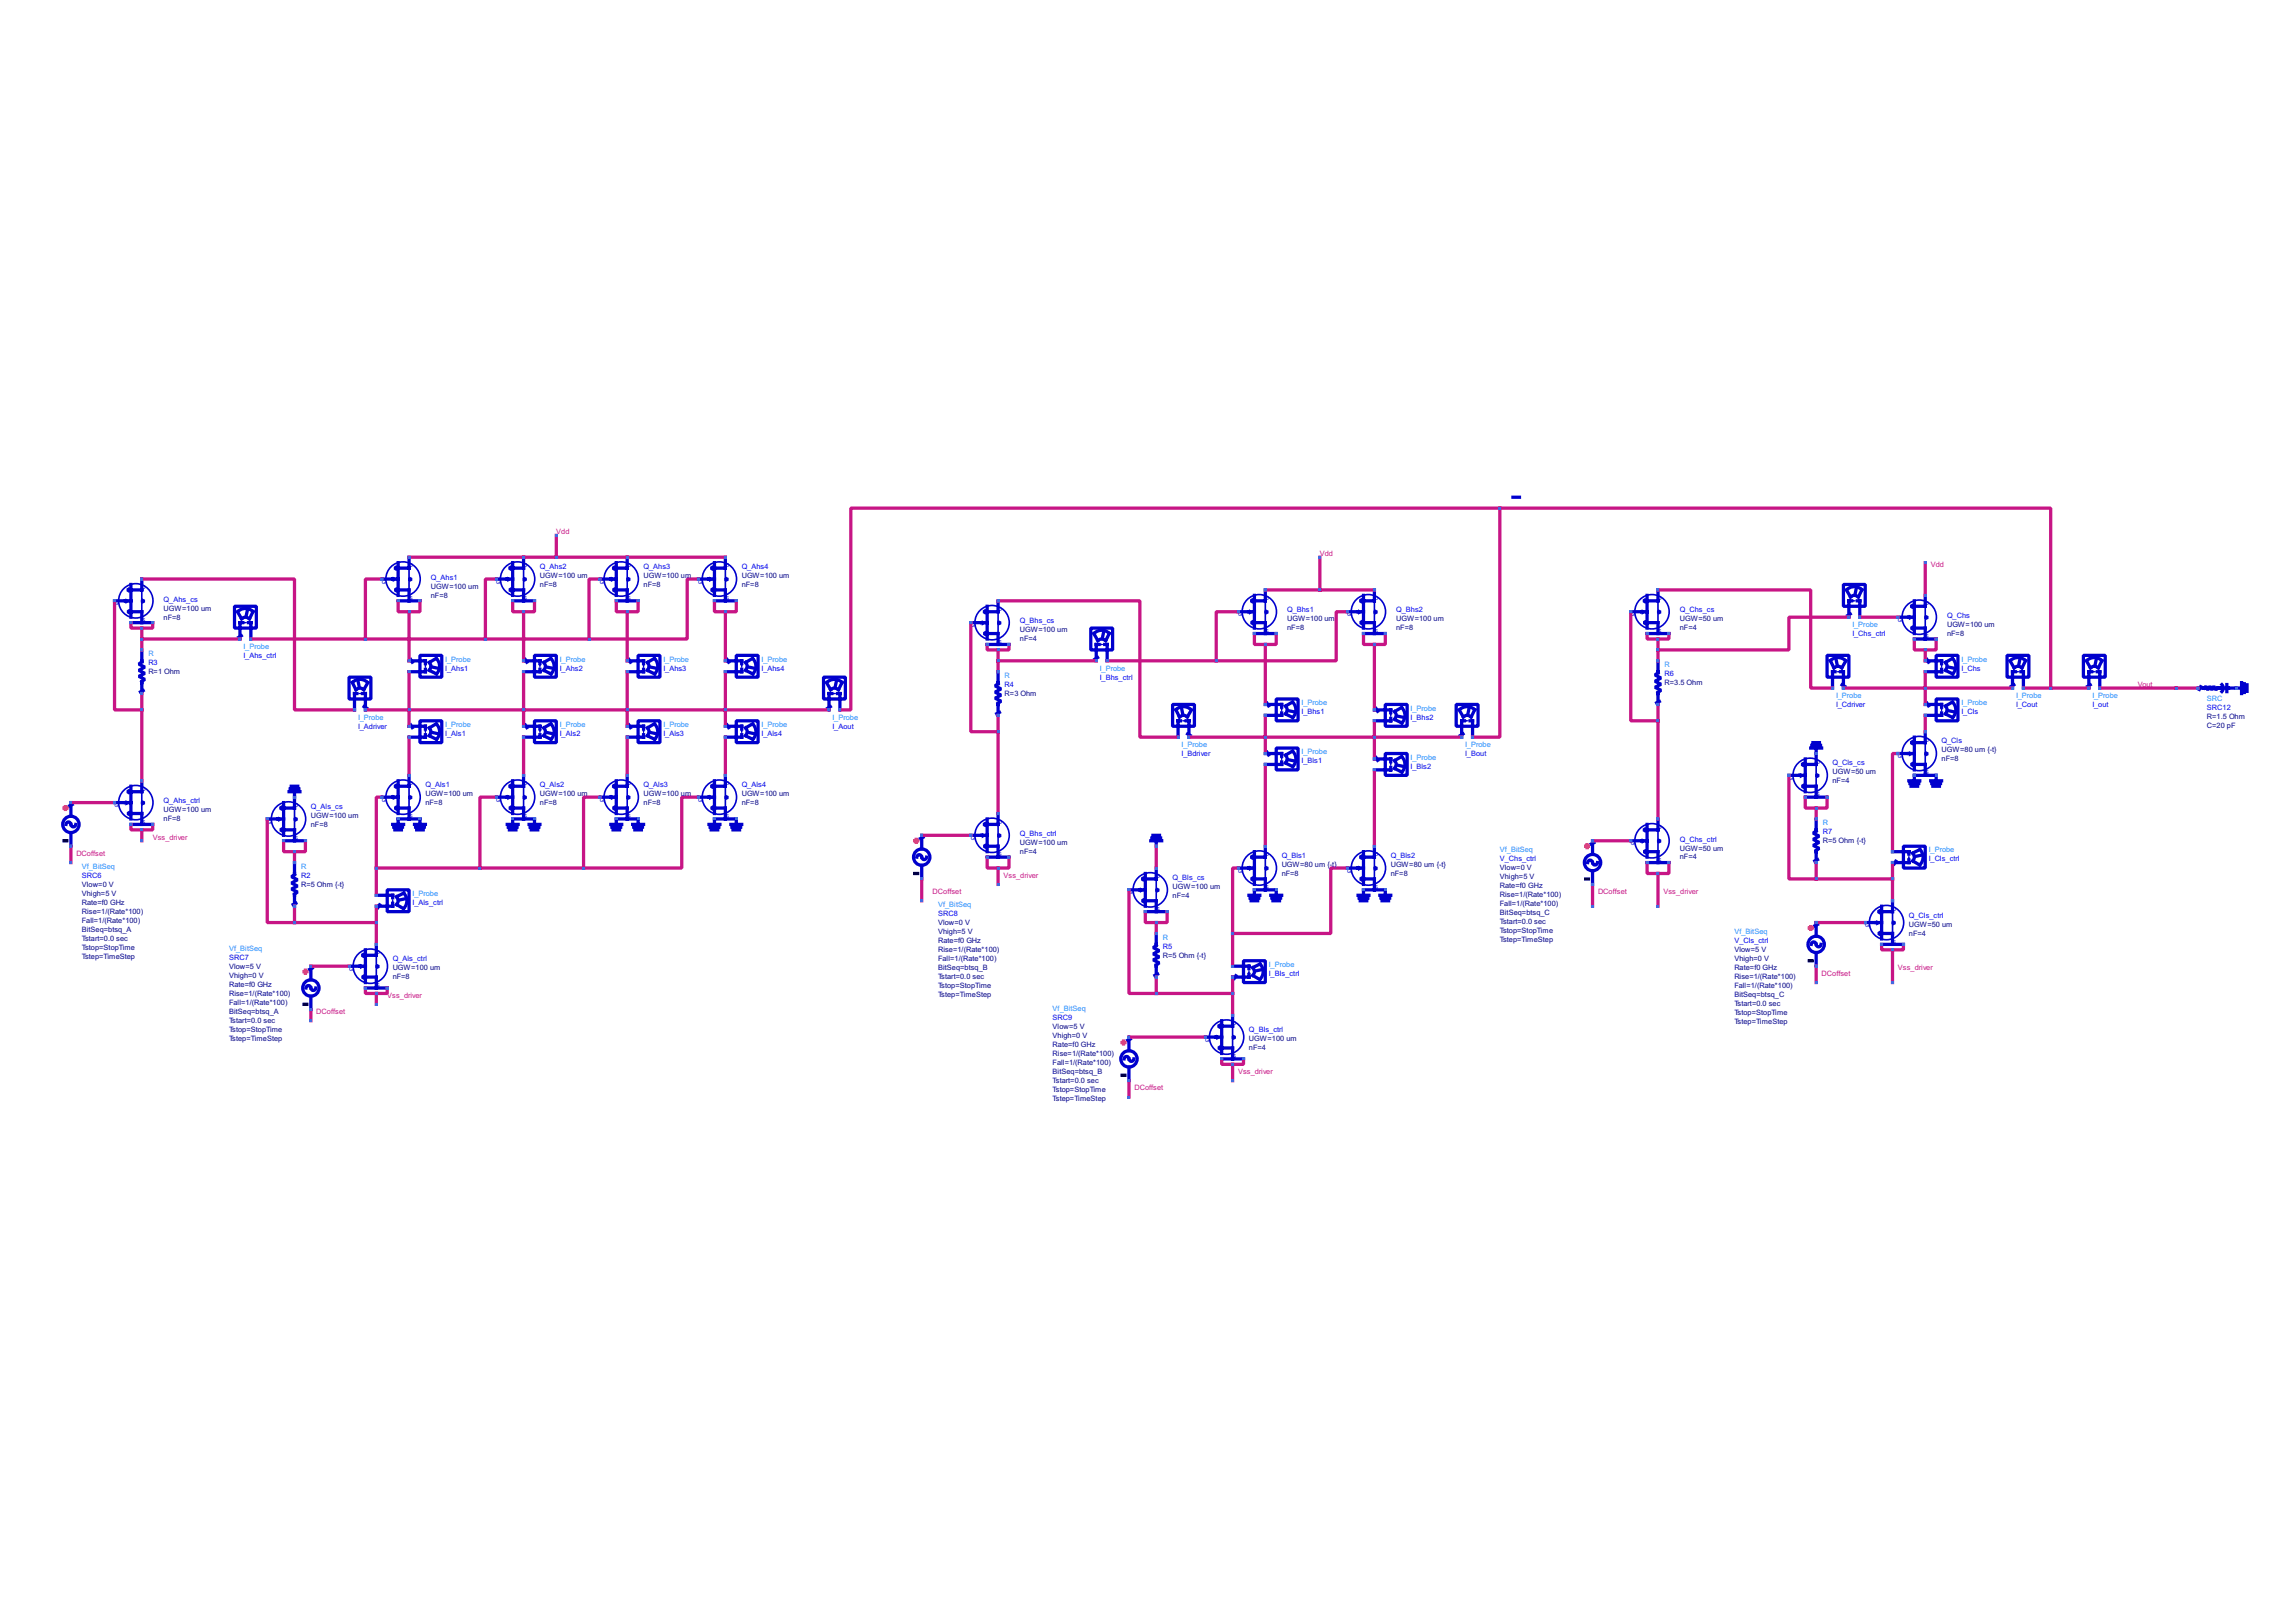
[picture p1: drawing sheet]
<svg xmlns="http://www.w3.org/2000/svg" width="297mm" height="210mm" viewBox="0 0 297 210" stroke-linecap="round" stroke-linejoin="round" font-family="sans-serif">
<defs><g id="words">
<g font-size="1.1" fill="#c71585">
<text x="72" y="69.1">Vdd</text>
<text x="170.8" y="72">Vdd</text>
<text x="249.8" y="73.4">Vdd</text>
<text x="276.6" y="88.9">Vout</text>
<text x="9.9" y="110.8">DCoffset</text>
<text x="19.8" y="108.7">Vss_driver</text>
<text x="129.8" y="113.6">Vss_driver</text>
<text x="120.7" y="115.7">DCoffset</text>
<text x="206.7" y="115.7">DCoffset</text>
<text x="215.2" y="115.7">Vss_driver</text>
<text x="245.5" y="125.6">Vss_driver</text>
<text x="40.9" y="131.2">DCoffset</text>
<text x="50.1" y="129.1">Vss_driver</text>
<text x="235.7" y="126.3">DCoffset</text>
<text x="146.8" y="141.1">DCoffset</text>
<text x="160.2" y="139">Vss_driver</text>
</g>
<g font-size="1.1" fill="#00f">
<text x="21.2" y="77.8">Q_Ahs_cs</text>
<text x="55.7" y="75">Q_Ahs1</text>
<text x="69.9" y="73.6">Q_Ahs2</text>
<text x="83.3" y="73.6">Q_Ahs3</text>
<text x="96" y="73.6">Q_Ahs4</text>
<text x="131.9" y="80.7">Q_Bhs_cs</text>
<text x="166.5" y="79.3">Q_Bhs1</text>
<text x="180.6" y="79.3">Q_Bhs2</text>
<text x="217.3" y="79.3">Q_Chs_cs</text>
<text x="239.7" y="82.3">I_Chs_ctrl</text>
<text x="251.9" y="80">Q_Chs</text>
<text x="19.2" y="86.1">R3</text>
<text x="31.5" y="85.1">I_Ahs_ctrl</text>
<text x="57.6" y="86.8">I_Ahs1</text>
<text x="72.4" y="86.8">I_Ahs2</text>
<text x="85.8" y="86.8">I_Ahs3</text>
<text x="98.5" y="86.8">I_Ahs4</text>
<text x="130" y="88.9">R4</text>
<text x="142.3" y="87.9">I_Bhs_ctrl</text>
<text x="215.3" y="87.5">R6</text>
<text x="253.8" y="86.8">I_Chs</text>
<text x="46.3" y="94.3">I_Adriver</text>
<text x="57.6" y="95.2">I_Als1</text>
<text x="72.4" y="95.2">I_Als2</text>
<text x="85.8" y="95.2">I_Als3</text>
<text x="98.5" y="95.2">I_Als4</text>
<text x="107.7" y="94.3">I_Aout</text>
<text x="168.4" y="92.4">I_Bhs1</text>
<text x="182.5" y="93.1">I_Bhs2</text>
<text x="237.5" y="91.5">I_Cdriver</text>
<text x="253.8" y="92.4">I_Cls</text>
<text x="260.8" y="91.5">I_Cout</text>
<text x="270.7" y="91.5">I_out</text>
<text x="285.5" y="91.9">SRC12</text>
<text x="55" y="101.8">Q_Als1</text>
<text x="69.9" y="101.8">Q_Als2</text>
<text x="83.3" y="101.8">Q_Als3</text>
<text x="96" y="101.8">Q_Als4</text>
<text x="152.9" y="97.8">I_Bdriver</text>
<text x="168.4" y="98.8">I_Bls1</text>
<text x="182.5" y="99.5">I_Bls2</text>
<text x="189.6" y="97.8">I_Bout</text>
<text x="237.1" y="99">Q_Cls_cs</text>
<text x="251.2" y="96.2">Q_Cls</text>
<text x="21.2" y="104">Q_Ahs_ctrl</text>
<text x="40.2" y="104.7">Q_Als_cs</text>
<text x="235.8" y="107.9">R7</text>
<text x="10.6" y="113.6">SRC6</text>
<text x="38.9" y="113.6">R2</text>
<text x="131.9" y="108.2">Q_Bhs_ctrl</text>
<text x="151.7" y="113.8">Q_Bls_cs</text>
<text x="165.8" y="111">Q_Bls1</text>
<text x="179.9" y="111">Q_Bls2</text>
<text x="194" y="111.5">V_Chs_ctrl</text>
<text x="217.3" y="108.9">Q_Chs_ctrl</text>
<text x="249.5" y="111.5">I_Cls_ctrl</text>
<text x="53.4" y="117.1">I_Als_ctrl</text>
<text x="121.4" y="118.5">SRC8</text>
<text x="247" y="118.8">Q_Cls_ctrl</text>
<text x="29.6" y="124.2">SRC7</text>
<text x="50.8" y="124.4">Q_Als_ctrl</text>
<text x="150.4" y="122.8">R5</text>
<text x="224.4" y="122.1">V_Cls_ctrl</text>
<text x="136.2" y="131.9">SRC9</text>
<text x="164.2" y="126.3">I_Bls_ctrl</text>
<text x="161.6" y="133.6">Q_Bls_ctrl</text>
</g>
<g font-size="1.1" fill="#000080">
<text x="55.7" y="77.4">nF=8</text>
<text x="55.7" y="76.2">UGW=100 um</text>
<text x="69.9" y="75.9">nF=8</text>
<text x="69.9" y="74.8">UGW=100 um</text>
<text x="83.3" y="75.9">nF=8</text>
<text x="83.3" y="74.8">UGW=100 um</text>
<text x="96" y="75.9">nF=8</text>
<text x="96" y="74.8">UGW=100 um</text>
<text x="21.2" y="80.2">nF=8</text>
<text x="21.2" y="79">UGW=100 um</text>
<text x="131.9" y="83">nF=4</text>
<text x="131.9" y="81.8">UGW=100 um</text>
<text x="166.5" y="81.6">nF=8</text>
<text x="166.5" y="80.4">UGW=100 um</text>
<text x="180.6" y="81.6">nF=8</text>
<text x="180.6" y="80.4">UGW=100 um</text>
<text x="217.3" y="81.6">nF=4</text>
<text x="217.3" y="80.4">UGW=50 um</text>
<text x="251.9" y="82.3">nF=8</text>
<text x="251.9" y="81.1">UGW=100 um</text>
<text x="19.2" y="87.2">R=1 Ohm</text>
<text x="215.3" y="88.6">R=3.5 Ohm</text>
<text x="130" y="90.1">R=3 Ohm</text>
<text x="285.5" y="94.3">C=20 pF</text>
<text x="285.5" y="93.1">R=1.5 Ohm</text>
<text x="237.1" y="101.3">nF=4</text>
<text x="237.1" y="100.2">UGW=50 um</text>
<text x="251.2" y="98.5">nF=8</text>
<text x="251.2" y="97.4">UGW=80 um {-t}</text>
<text x="21.2" y="106.3">nF=8</text>
<text x="21.2" y="105.1">UGW=100 um</text>
<text x="40.2" y="107">nF=8</text>
<text x="40.2" y="105.8">UGW=100 um</text>
<text x="55" y="104.2">nF=8</text>
<text x="55" y="103">UGW=100 um</text>
<text x="69.9" y="103">UGW=100 um</text>
<text x="69.9" y="104.2">nF=8</text>
<text x="83.3" y="104.2">nF=8</text>
<text x="83.3" y="103">UGW=100 um</text>
<text x="96" y="104.2">nF=8</text>
<text x="96" y="103">UGW=100 um</text>
<text x="131.9" y="110.5">nF=4</text>
<text x="131.9" y="109.4">UGW=100 um</text>
<text x="165.8" y="113.3">nF=8</text>
<text x="165.8" y="112.2">UGW=80 um {-t}</text>
<text x="179.9" y="113.3">nF=8</text>
<text x="179.9" y="112.2">UGW=80 um {-t}</text>
<text x="194" y="113.8">Vhigh=5 V</text>
<text x="194" y="112.6">Vlow=0 V</text>
<text x="217.3" y="111.2">nF=4</text>
<text x="217.3" y="110.1">UGW=50 um</text>
<text x="235.8" y="109.1">R=5 Ohm {-t}</text>
<text x="10.6" y="119.4">Fall=1/(Rate*100)</text>
<text x="10.6" y="114.8">Vlow=0 V</text>
<text x="10.6" y="115.9">Vhigh=5 V</text>
<text x="10.6" y="117.1">Rate=f0 GHz</text>
<text x="10.6" y="118.2">Rise=1/(Rate*100)</text>
<text x="38.9" y="114.8">R=5 Ohm {-t}</text>
<text x="121.4" y="119.7">Vlow=0 V</text>
<text x="151.7" y="116.2">nF=4</text>
<text x="151.7" y="115">UGW=100 um</text>
<text x="194" y="119.6">Tstart=0.0 sec</text>
<text x="194" y="118.5">BitSeq=btsq_C</text>
<text x="194" y="117.3">Fall=1/(Rate*100)</text>
<text x="194" y="116.1">Rise=1/(Rate*100)</text>
<text x="194" y="115">Rate=f0 GHz</text>
<text x="247" y="119.9">UGW=50 um</text>
<text x="10.6" y="120.6">BitSeq=btsq_A</text>
<text x="10.6" y="121.7">Tstart=0.0 sec</text>
<text x="10.6" y="122.9">Tstop=StopTime</text>
<text x="10.6" y="124.1">Tstep=TimeStep</text>
<text x="29.6" y="125.3">Vlow=5 V</text>
<text x="50.8" y="125.6">UGW=100 um</text>
<text x="121.4" y="125.5">BitSeq=btsq_B</text>
<text x="121.4" y="124.4">Fall=1/(Rate*100)</text>
<text x="121.4" y="123.2">Rise=1/(Rate*100)</text>
<text x="121.4" y="122">Rate=f0 GHz</text>
<text x="121.4" y="120.9">Vhigh=5 V</text>
<text x="150.4" y="123.9">R=5 Ohm {-t}</text>
<text x="194" y="122">Tstep=TimeStep</text>
<text x="194" y="120.8">Tstop=StopTime</text>
<text x="224.4" y="125.6">Rate=f0 GHz</text>
<text x="224.4" y="124.4">Vhigh=0 V</text>
<text x="224.4" y="123.2">Vlow=5 V</text>
<text x="247" y="121.1">nF=4</text>
<text x="29.6" y="126.5">Vhigh=0 V</text>
<text x="29.6" y="127.7">Rate=f0 GHz</text>
<text x="29.6" y="128.8">Rise=1/(Rate*100)</text>
<text x="29.6" y="130">Fall=1/(Rate*100)</text>
<text x="29.6" y="131.2">BitSeq=btsq_A</text>
<text x="50.8" y="126.8">nF=8</text>
<text x="121.4" y="129">Tstep=TimeStep</text>
<text x="121.4" y="127.8">Tstop=StopTime</text>
<text x="121.4" y="126.7">Tstart=0.0 sec</text>
<text x="224.4" y="131.4">Tstop=StopTime</text>
<text x="224.4" y="130.2">Tstart=0.0 sec</text>
<text x="224.4" y="129">BitSeq=btsq_C</text>
<text x="224.4" y="127.9">Fall=1/(Rate*100)</text>
<text x="224.4" y="126.7">Rise=1/(Rate*100)</text>
<text x="29.6" y="132.3">Tstart=0.0 sec</text>
<text x="29.6" y="133.5">Tstop=StopTime</text>
<text x="29.6" y="134.7">Tstep=TimeStep</text>
<text x="136.2" y="137.8">Fall=1/(Rate*100)</text>
<text x="136.2" y="136.6">Rise=1/(Rate*100)</text>
<text x="136.2" y="135.4">Rate=f0 GHz</text>
<text x="136.2" y="134.3">Vhigh=0 V</text>
<text x="136.2" y="133.1">Vlow=5 V</text>
<text x="161.6" y="135.9">nF=4</text>
<text x="161.6" y="134.8">UGW=100 um</text>
<text x="224.4" y="132.5">Tstep=TimeStep</text>
<text x="136.2" y="142.4">Tstep=TimeStep</text>
<text x="136.2" y="141.3">Tstop=StopTime</text>
<text x="136.2" y="140.1">Tstart=0.0 sec</text>
<text x="136.2" y="138.9">BitSeq=btsq_B</text>
</g>
<g font-size="1.1" fill="#1e90ff">
<text x="31.5" y="84">I_Probe</text>
<text x="239.7" y="81.1">I_Probe</text>
<text x="19.2" y="84.9">R</text>
<text x="57.6" y="85.6">I_Probe</text>
<text x="72.4" y="85.6">I_Probe</text>
<text x="85.8" y="85.6">I_Probe</text>
<text x="98.5" y="85.6">I_Probe</text>
<text x="130" y="87.7">R</text>
<text x="142.3" y="86.8">I_Probe</text>
<text x="215.3" y="86.3">R</text>
<text x="253.8" y="85.6">I_Probe</text>
<text x="46.3" y="93.1">I_Probe</text>
<text x="57.6" y="94.1">I_Probe</text>
<text x="72.4" y="94.1">I_Probe</text>
<text x="85.8" y="94.1">I_Probe</text>
<text x="98.5" y="94.1">I_Probe</text>
<text x="107.7" y="93.1">I_Probe</text>
<text x="168.4" y="91.3">I_Probe</text>
<text x="182.5" y="92">I_Probe</text>
<text x="237.5" y="90.3">I_Probe</text>
<text x="253.8" y="91.3">I_Probe</text>
<text x="260.8" y="90.3">I_Probe</text>
<text x="270.7" y="90.3">I_Probe</text>
<text x="285.5" y="90.8">SRC</text>
<text x="152.9" y="96.7">I_Probe</text>
<text x="168.4" y="97.6">I_Probe</text>
<text x="182.5" y="98.3">I_Probe</text>
<text x="189.6" y="96.7">I_Probe</text>
<text x="235.8" y="106.8">R</text>
<text x="10.6" y="112.4">Vf_BitSeq</text>
<text x="38.9" y="112.4">R</text>
<text x="194" y="110.3">Vf_BitSeq</text>
<text x="249.5" y="110.3">I_Probe</text>
<text x="53.4" y="116">I_Probe</text>
<text x="121.4" y="117.4">Vf_BitSeq</text>
<text x="29.6" y="123">Vf_BitSeq</text>
<text x="150.4" y="121.6">R</text>
<text x="164.2" y="125.1">I_Probe</text>
<text x="224.4" y="120.9">Vf_BitSeq</text>
<text x="136.2" y="130.8">Vf_BitSeq</text>
</g>
<g font-size=".8" fill="#0000cd">
<text x="18.3" y="76.2">D</text>
<text x="49.4" y="75.5">G</text>
<text x="52.9" y="77.6">S</text>
<text x="52.9" y="73.4">D</text>
<text x="64.2" y="75.5">G</text>
<text x="67.7" y="77.6">S</text>
<text x="67.7" y="73.4">D</text>
<text x="77.6" y="75.5">G</text>
<text x="81.1" y="77.6">S</text>
<text x="81.1" y="73.4">D</text>
<text x="90.3" y="75.5">G</text>
<text x="93.8" y="77.6">S</text>
<text x="93.8" y="73.4">D</text>
<text x="163.7" y="77.6">D</text>
<text x="177.8" y="77.6">D</text>
<text x="214.5" y="77.6">D</text>
<text x="14.8" y="78.3">G</text>
<text x="18.3" y="80.5">S</text>
<text x="125.6" y="81.2">G</text>
<text x="129.1" y="83.3">S</text>
<text x="129.1" y="79.1">D</text>
<text x="160.2" y="79.8">G</text>
<text x="163.7" y="81.9">S</text>
<text x="174.3" y="79.8">G</text>
<text x="177.8" y="81.9">S</text>
<text x="211" y="79.8">G</text>
<text x="214.5" y="81.9">S</text>
<text x="245.5" y="80.5">G</text>
<text x="249.1" y="82.6">S</text>
<text x="249.1" y="78.3">D</text>
<text x="249.1" y="96">D</text>
<text x="52.9" y="101.6">D</text>
<text x="67.7" y="101.6">D</text>
<text x="81.1" y="101.6">D</text>
<text x="93.8" y="101.6">D</text>
<text x="231.4" y="100.9">G</text>
<text x="235" y="98.8">D</text>
<text x="245.5" y="98.1">G</text>
<text x="249.1" y="100.2">S</text>
<text x="14.8" y="104.5">G</text>
<text x="18.3" y="106.6">S</text>
<text x="18.3" y="102.3">D</text>
<text x="34.6" y="106.6">G</text>
<text x="38.1" y="104.5">D</text>
<text x="49.4" y="103.8">G</text>
<text x="52.9" y="105.9">S</text>
<text x="64.2" y="103.8">G</text>
<text x="67.7" y="105.9">S</text>
<text x="77.6" y="103.8">G</text>
<text x="81.1" y="105.9">S</text>
<text x="90.3" y="103.8">G</text>
<text x="93.8" y="105.9">S</text>
<text x="129.1" y="106.6">D</text>
<text x="214.5" y="107.3">D</text>
<text x="235" y="103">S</text>
<text x="38.1" y="108.7">S</text>
<text x="125.6" y="108.7">G</text>
<text x="129.1" y="110.8">S</text>
<text x="149.6" y="113.6">D</text>
<text x="160.2" y="112.9">G</text>
<text x="163.7" y="110.8">D</text>
<text x="174.3" y="112.9">G</text>
<text x="177.8" y="110.8">D</text>
<text x="211" y="109.4">G</text>
<text x="214.5" y="111.5">S</text>
<text x="146.1" y="115.7">G</text>
<text x="149.6" y="117.9">S</text>
<text x="163.7" y="115">S</text>
<text x="177.8" y="115">S</text>
<text x="241.3" y="120">G</text>
<text x="244.8" y="117.9">D</text>
<text x="45.2" y="125.6">G</text>
<text x="48.7" y="123.5">D</text>
<text x="244.8" y="122.1">S</text>
<text x="48.7" y="127.7">S</text>
<text x="155.9" y="134.8">G</text>
<text x="159.5" y="136.9">S</text>
<text x="159.5" y="132.7">D</text>
</g>
</g></defs>
<g fill="none" stroke="#808080" stroke-width=".21">
<path d="M14.8 77.8h.1M18.3 74.9h.1M49.4 74.9h.1M51.5 77.8h.1M52.9 72.1h.1M54.3 77.8h.1M64.2 74.9h.1M66.3 77.8h.1M67.7 72.1h.1M69.1 77.8h.1M77.6 74.9h.1M79.7 77.8h.1"/>
<path d="M81.1 72.1h.1M82.6 77.8h.1M90.3 74.9h.1M92.4 77.8h.1M93.8 72.1h.1M95.3 77.8h.1M129.1 77.8h.1M160.2 79.2h.1M163.7 76.3h.1M174.3 79.2h.1M177.8 76.3h.1M211 79.2h.1"/>
<path d="M214.5 76.3h.1M239.2 79.9h.1M240.6 79.9h.1M245.5 79.9h.1M249.1 77h.1M16.9 80.6h.1M18.3 89.8h.1M18.3 84.1h.1M19.8 80.6h.1M31 82.7h.1M32.5 82.7h.1M45.9 91.9h.1"/>
<path d="M47.3 91.9h.1M52.9 86.9h.1M52.9 85.5h.1M52.9 95.4h.1M52.9 94h.1M67.7 86.9h.1M67.7 85.5h.1M67.7 95.4h.1M67.7 94h.1M81.1 86.9h.1M81.1 85.5h.1M81.1 95.4h.1"/>
<path d="M81.1 94h.1M93.8 86.9h.1M93.8 85.5h.1M93.8 95.4h.1M93.8 94h.1M107.2 91.9h.1M108.7 91.9h.1M125.6 80.6h.1M127.7 83.4h.1M129.1 92.6h.1M129.1 86.9h.1M130.5 83.4h.1"/>
<path d="M141.8 85.5h.1M143.2 85.5h.1M152.4 95.4h.1M153.8 95.4h.1M162.3 82h.1M163.7 98.9h.1M163.7 97.5h.1M163.7 92.6h.1M163.7 91.2h.1M165.1 82h.1M176.4 82h.1M177.8 99.6h.1"/>
<path d="M177.8 98.2h.1M177.8 93.3h.1M177.8 91.9h.1M179.2 82h.1M189.1 95.4h.1M190.5 95.4h.1M213.1 82h.1M214.5 91.2h.1M214.5 85.5h.1M215.9 82h.1M235 97.5h.1M237.1 89h.1"/>
<path d="M238.5 89h.1M245.5 97.5h.1M247.7 82.7h.1M249.1 86.9h.1M249.1 85.5h.1M249.1 92.6h.1M249.1 91.2h.1M249.1 94.7h.1M250.5 82.7h.1M260.4 89h.1M261.8 89h.1M270.2 89h.1"/>
<path d="M271.7 89h.1M284.4 89h.1M289.3 89h.1M9.2 103.9h.1M9.2 109.5h.1M14.8 103.9h.1M16.9 106.7h.1M18.3 101h.1M19.8 106.7h.1M34.6 106h.1M36.7 108.8h.1M38.1 103.2h.1"/>
<path d="M38.1 117.3h.1M38.1 111.6h.1M39.5 108.8h.1M48.7 115.9h.1M48.7 117.3h.1M49.4 103.2h.1M51.5 106h.1M52.9 100.3h.1M54.3 106h.1M64.2 103.2h.1M66.3 106h.1M67.7 100.3h.1"/>
<path d="M69.1 106h.1M77.6 103.2h.1M79.7 106h.1M81.1 100.3h.1M82.6 106h.1M90.3 103.2h.1M92.4 106h.1M93.8 100.3h.1M95.3 106h.1M119.2 108.1h.1M119.2 113.7h.1M125.6 108.1h.1"/>
<path d="M127.7 110.9h.1M129.1 105.3h.1M130.5 110.9h.1M146.1 115.2h.1M148.2 118h.1M149.6 109.5h.1M149.6 112.3h.1M151 118h.1M160.2 112.3h.1M162.3 115.2h.1M163.7 109.5h.1M165.1 115.2h.1"/>
<path d="M174.3 112.3h.1M176.4 115.2h.1M177.8 109.5h.1M179.2 115.2h.1M206 108.8h.1M206 114.4h.1M211 108.8h.1M213.1 111.6h.1M214.5 106h.1M215.9 111.6h.1M231.4 100.3h.1M233.6 103.2h.1"/>
<path d="M235 111.6h.1M235 106h.1M235 119.4h.1M236.4 103.2h.1M241.3 119.4h.1M244.8 110.2h.1M244.8 111.6h.1M244.8 116.6h.1M247.7 100.3h.1M250.5 100.3h.1M40.2 125h.1M40.2 130.7h.1"/>
<path d="M45.2 125h.1M47.3 127.9h.1M48.7 122.2h.1M50.1 127.9h.1M146.1 134.2h.1M146.1 139.9h.1M149.6 126.4h.1M149.6 120.8h.1M155.9 134.2h.1M158.1 137h.1M159.5 125h.1M159.5 126.4h.1"/>
<path d="M159.5 131.4h.1M160.9 137h.1M235 125h.1M243.4 122.2h.1M246.3 122.2h.1"/>
</g>
<path d="M8.3 108.8h.3M118.4 113h.3M205.2 113.7h.3M39.3 130h.4M145.2 139.1h.3M234.1 124.3h.3" fill="none" stroke="#000" stroke-width=".42"/>
<g fill="none" stroke="#0000cd" stroke-width=".42">
<path d="M14.8 77.8h2.1M16.9 79.2h1.4v1.4M16.9 75.6v4.3M18.3 74.9v1.4h-1.4M30.3 78.5h2.9v2.8h-2.9zM30.7 79.2l.6 .9 .5-.2 .5 .2M30.8 79.2a1.41 1.41 0 0 1 1.9 0l-.4 .9M32 78.8l-.2 1M49.4 74.9h2.1M51.5 76.3h1.4v1.5M51.5 77.8h2.8M51.5 72.8v4.2"/>
<path d="M52.9 72.1v1.4h-1.4M64.2 74.9h2.1M66.3 76.3h1.4v1.5M66.3 77.8h2.8M66.3 72.8v4.2M67.7 72.1v1.4h-1.4M77.6 74.9h2.1M79.7 76.3h1.4v1.5M79.7 77.8h2.9M79.7 72.8v4.2M81.1 72.1v1.4h-1.4M90.3 74.9h2.1"/>
<path d="M92.4 76.3h1.4v1.5M92.4 77.8h2.9M92.4 72.8v4.2M93.8 72.1v1.4h-1.4M127.7 78.5v4.2M129.1 77.8v1.4h-1.4M160.2 79.2h2.1M162.3 77v4.3M163.7 76.3v1.5h-1.4M174.3 79.2h2.1M176.4 77v4.3M177.8 76.3v1.5h-1.4"/>
<path d="M195.7 64.3h.9M211 79.2h2.1M213.1 77v4.3M214.5 76.3v1.5h-1.4M238.5 75.6h2.8v2.9h-2.8zM239.5 77.8h-.3v2.1M240.2 76l-.2 1M240.3 77.8h.3v2.1M240.9 76.3l-.5 1M240.9 76.3a1.43 1.43 0 0 0-2 0l.5 1 .5-.3 .5 .3M245.5 79.9h2.2M247.7 77.8v4.2"/>
<path d="M249.1 77v1.5h-1.4M16.9 80.6h2.9M18.3 84.1v1.6l-.3 .2 .7 .4-.7 .5 .7 .3-.7 .4 .7 .4-.4 .3v1.6M31.4 80.6h-.4v2.1M32.1 80.6h.4v2.1M45.2 87.6h2.8v2.9h-2.8zM45.6 88.3a1.41 1.41 0 0 1 2 0l-.5 1M45.6 88.3l.4 1M46.2 89.8h-.3v2.1M46.3 88l.2 1M46.9 89.8h.4v2.1M47.1 89.2l-.5-.2-.5 .3"/>
<path d="M52.9 85.5h2.1v.4M52.9 94h2.1v.3M54.3 84.8h2.9v2.8h-2.9zM54.3 93.3h2.9v2.8h-2.9zM55 86.6v.3h-2.1M55 95.1v.3h-2.1M55.5 86.8l1 .4M55.8 86.3l1 .2M55.8 94.8l1 .2M56.4 85.2l-.9 .5 .2 .5-.2 .5M56.4 93.7l-.9 .5 .2 .5-.2 .5M56.5 85.2a1.41 1.41 0 0 1 0 2"/>
<path d="M56.5 93.7a1.41 1.41 0 0 1 0 2l-1-.5M67.7 85.5h2.2v.4M67.7 94h2.2v.3M69.1 84.8h2.9v2.8h-2.9zM69.1 93.3h2.9v2.8h-2.9zM69.9 86.6v.3h-2.2M69.9 95.1v.3h-2.2M70.3 86.8l1 .4M70.6 86.3l1 .2M70.6 94.8l1 .2M71.3 85.2l-.9 .5 .2 .5-.3 .5M71.3 93.7l-.9 .5 .2 .5-.3 .5"/>
<path d="M71.3 85.2a1.41 1.41 0 0 1 0 2M71.3 93.7a1.41 1.41 0 0 1 0 2l-1-.5M81.1 85.5h2.2v.4M81.1 94h2.2v.3M82.6 84.8h2.8v2.8h-2.8zM82.6 93.3h2.8v2.8h-2.8zM83.3 86.6v.3h-2.2M83.3 95.1v.3h-2.2M83.8 86.8l.9 .4M83.8 95.2l.9 .5M84 86.3l1 .2M84 94.8l1 .2"/>
<path d="M84.7 85.2l-.9 .5 .2 .5-.2 .5M84.7 93.7l-.9 .5 .2 .5-.2 .5M84.7 85.2a1.41 1.41 0 0 1 0 2M84.7 93.7a1.41 1.41 0 0 1 0 2M93.8 85.5h2.2v.4M93.8 94h2.2v.3M95.3 84.8h2.8v2.8h-2.8zM95.3 93.3h2.8v2.8h-2.8zM96 86.6v.3h-2.2M96 95.1v.3h-2.2M96.5 86.8l.9 .4M96.5 95.2l.9 .5"/>
<path d="M96.7 86.3l1 .2M96.7 94.8l1 .2M97.4 85.2l-.9 .5 .2 .5-.2 .5M97.4 93.7l-.9 .5 .2 .5-.2 .5M97.4 85.2a1.41 1.41 0 0 1 0 2M97.4 93.7a1.41 1.41 0 0 1 0 2M106.5 87.6h2.9v2.9h-2.9zM106.9 88.3l.6 1M107.5 89.2l.5-.2 .5 .3M107.6 89.8h-.4v2.1M108.2 88l-.2 1M108.3 89.8h.4v2.1"/>
<path d="M108.9 88.3l-.4 1M108.9 88.3a1.41 1.41 0 0 0-1.9 0M125.6 80.6h2.1M127.7 82h1.4v1.4M127.7 83.4h2.8M129.1 86.9v1.6l-.4 .3 .8 .4-.8 .4 .8 .4-.8 .4 .8 .3-.4 .3v1.6M141.1 81.3h2.8v2.8h-2.8zM141.5 82l.5 .9M142 82.9l.5-.2 .5 .2M142.2 83.4h-.4v2.1M142.8 81.6l-.2 1.1M142.9 83.4h.3v2.1"/>
<path d="M143.5 82l-.4 .9M143.5 82a1.41 1.41 0 0 0-2 0M151.7 91.2h2.8v2.8h-2.8zM152.1 91.9a1.41 1.41 0 0 1 2 0M152.1 91.8l.5 1M152.7 93.3h-.3v2.1M152.8 91.5l.2 1M153.5 93.3h.3v2.1M154.1 91.9l-.5 .9-.5-.2-.5 .2M162.3 80.6h1.4v1.4M162.3 82h2.8M163.7 91.2h2.1v.3"/>
<path d="M163.7 97.5h2.1v.4M165.1 96.8h2.8v2.8h-2.8zM165.1 90.5h2.8v2.8h-2.8zM165.8 92.3v.3h-2.1M165.8 98.6v.3h-2.1M166.3 98.7l1 .5M166.3 97.7l.2 .5-.2 .5M166.6 98.3l1 .2M166.6 91.9l1 .3M167.2 90.8l-.9 .6 .2 .5-.2 .5M167.2 97.2l-.9 .5M167.2 97.2a1.41 1.41 0 0 1 0 2"/>
<path d="M167.2 90.9a1.41 1.41 0 0 1 0 2l-.9-.5M176.4 80.6h1.4v1.4M176.4 82h2.8M177.8 91.9h2.1v.3M177.8 98.2h2.1v.4M179.2 97.5h2.8v2.8h-2.8zM179.2 91.2h2.8v2.8h-2.8zM179.9 93v.3h-2.1M179.9 99.3v.3h-2.1M180.4 92.1l.9-.5a1.41 1.41 0 0 1 0 2M180.4 99.5l1 .4M180.4 93.1l1 .5"/>
<path d="M180.4 98.4l.2 .5-.2 .5M180.4 92.1l.2 .5-.2 .5M180.7 99l1 .2M180.7 92.6l1 .3M181.3 97.9l-.9 .5M181.3 97.9a1.41 1.41 0 0 1 0 2M188.4 91.2h2.8v2.8h-2.8zM189.5 93.3h-.4v2.1M190.1 91.5l-.2 1M190.2 93.3h.3v2.1M190.8 91.8l-.5 1M190.8 91.9a1.43 1.43 0 0 0-2 0l.5 .9 .5-.2 .5 .2"/>
<path d="M213.1 80.6h1.4v1.4M213.1 82h2.8M214.5 85.5v1.6l-.4 .3 .8 .3-.8 .5 .8 .4-.8 .3 .8 .4-.4 .3v1.6M233.6 98.2v4.3M234.3 96.8h1.4M234.4 96.5h1.1M234.5 96.1h.9M235 96.8v2.1h-1.4M236.4 84.8h2.8v2.8h-2.8zM236.8 85.5a1.41 1.41 0 0 1 2 0M236.8 85.5l.5 .9 .5-.2 .5 .2 .5-.9M237.4 86.9h-.3v2.1"/>
<path d="M237.5 85.2l.2 1M238.1 86.9h.4v2.1M245.5 97.5h2.2M247.7 95.4v4.2M247.7 98.9h1.4v1.4M247.7 81.3h1.4v1.4M247.7 82.7h2.8M249.1 91.2h2.1v.3M249.1 85.5h2.1v.4M249.1 94.7v1.4h-1.4M250.5 84.8h2.8v2.8h-2.8zM250.5 90.5h2.8v2.8h-2.8z"/>
<path d="M251.2 92.3v.3h-2.1M251.2 86.6v.3h-2.1M251.7 86.8l.9 .4M251.7 92.4l.9 .5M251.7 92.4l.2-.5-.2-.5 .9-.6a1.43 1.43 0 0 1 0 2.1M251.9 86.3l1.1 .2M251.9 91.9l1.1 .3M252.6 85.2l-.9 .5 .2 .5-.2 .5M252.6 85.2a1.41 1.41 0 0 1 0 2M259.7 84.8h2.8v2.8h-2.8zM260 85.5l.6 .9M260.6 86.4l.5-.2 .5 .2"/>
<path d="M260.7 86.9h-.3v2.1M261.4 85.2l-.3 1M261.5 86.9h.3v2.1M262.1 85.5l-.5 .9M262.1 85.5a1.41 1.41 0 0 0-2 0M269.5 84.8h2.9v2.8h-2.9zM270.6 86.9h-.4v2.1M271.2 85.2l-.2 1M271.3 86.9h.4v2.1M271.9 85.5l-.4 .9M271.9 85.5a1.43 1.43 0 0 0-2 0l.6 .9 .4-.2 .5 .2M284.4 89h.8l.2-.2 .2 .5 .3-.5 .3 .5 .2-.5 .3 .5 .2-.3h.7"/>
<path d="M287.4 88.6l.2 .4-.2 .5M288.1 89h1.9M288.1 88.6v.9M290 88.3v1.5M290.4 88.5v1.1M290.7 88.6v.9M8.5 106.7a.32 .32 0 0 1 .4-.3 .32 .32 0 0 1 .3 .3 .32 .32 0 0 0 .3 .3 .32 .32 0 0 0 .3-.3M9.2 103.9v1.7M9.2 107.7v1.8M14.8 103.9h2.1M16.9 106.7h2.9M16.9 105.3h1.4v1.4"/>
<path d="M16.9 101.7v4.3M18.3 101v1.5h-1.4M34.6 106h2.1M36.7 107.4h1.4v1.4M36.7 103.9v4.2M36.7 108.8h2.8M37.4 102.5h1.4M37.5 102.1h1.2M37.7 101.7h.8M38.1 111.6v1.6l-.4 .3 .8 .3-.8 .5 .8 .4-.8 .3 .8 .4-.4 .3v1.6M38.1 102.5v2.1h-1.4M48.7 115.9h2.1v.3"/>
<path d="M49.4 103.2h2.1M50.1 115.2h2.8v2.8h-2.8zM50.8 116.9v.4h-2.1M50.8 106.7h1.4M50.9 107h1.2M51.1 107.4h.8M51.3 116.1l.2 .5-.2 .5 .9 .5M51.5 104.6h1.4v1.4M51.5 101v4.3M51.5 106.7v-.7h2.8v.7M52.2 115.6a1.41 1.41 0 0 1 0 2M52.2 115.6l-.9 .4"/>
<path d="M52.6 116.3l-1.1 .2M52.9 100.3v1.4h-1.4M53.6 106.7h1.4M53.8 107h1.1M53.9 107.4h.9M64.2 103.2h2.1M65.6 106.7h1.4M65.8 107h1.1M65.9 107.4h.8M66.3 106.7v-.7h2.8v.7M66.3 104.6h1.4v1.4M66.3 101v4.3"/>
<path d="M67.7 100.3v1.4h-1.4M68.4 106.7h1.5M68.6 107h1.1M68.7 107.4h.9M77.6 103.2h2.1M79 106.7h1.4M79.2 107h1.1M79.3 107.4h.9M79.7 106.7v-.7h2.9v.7M79.7 104.6h1.4v1.4M79.7 101v4.3M81.1 100.3v1.4h-1.4"/>
<path d="M81.8 106.7h1.5M82 107h1.1M82.1 107.4h.9M90.3 103.2h2.1M91.7 106.7h1.4M91.9 107h1.1M92 107.4h.9M92.4 104.6h1.4v1.4M92.4 101v4.3M92.4 106.7v-.7h2.9v.7M93.8 100.3v1.4h-1.4M94.5 106.7h1.5"/>
<path d="M94.7 107h1.1M94.8 107.4h.9M118.6 110.9a.32 .32 0 0 1 .3-.3 .32 .32 0 0 1 .3 .3 .32 .32 0 0 0 .4 .3 .32 .32 0 0 0 .3-.3M119.2 108.1v1.8M119.2 112v1.7M125.6 108.1h2.1M127.7 109.5h1.4v1.4M127.7 106v4.2M127.7 110.9h2.8M129.1 105.3v1.4h-1.4M146.1 115.2h2.1M148.2 116.6h1.4v1.4"/>
<path d="M148.2 113v4.3M148.2 118h2.8M148.9 108.8h1.4M149 108.5h1.1M149.2 108.1h.8M149.6 108.8v.7M149.6 112.3v1.4h-1.4M160.2 112.3h2.1M161.6 115.9h1.4M161.7 116.2h1.1M161.9 116.6h.8M162.3 115.9v-.7h2.8v.7"/>
<path d="M162.3 113.7h1.4v1.5M162.3 110.2v4.2M163.7 109.5v1.4h-1.4M164.4 115.9h1.4M164.5 116.2h1.2M164.7 116.6h.8M174.3 112.3h2.1M175.7 115.9h1.4M175.8 116.2h1.2M176 116.6h.8M176.4 115.9v-.7h2.8v.7M176.4 113.7h1.4v1.5"/>
<path d="M176.4 110.2v4.2M177.8 109.5v1.4h-1.4M178.5 115.9h1.4M178.7 116.2h1.1M178.8 116.6h.8M205.4 111.6a.32 .32 0 0 1 .3-.3 .32 .32 0 0 1 .3 .3 .32 .32 0 0 0 .3 .3 .32 .32 0 0 0 .4-.3M206 108.8v1.8M206 112.7v1.7M211 108.8h2.1M213.1 110.2h1.4v1.4M213.1 106.7v4.2M213.1 111.6h2.8"/>
<path d="M214.5 106v1.4h-1.4M231.4 100.3h2.2M233.6 101.7h1.4v1.5M233.6 103.2h2.8M235 106v1.5l-.4 .3 .7 .4-.7 .4 .7 .4-.7 .4 .7 .4-.3 .3v1.5M235 119.4v1.8M241.3 119.4h2.1M243.4 117.3v4.2M244.8 110.2h2.2v.3M244.8 116.6v1.4h-1.4M246.3 109.5h2.8v2.8h-2.8zM247 111.3v.3h-2.2"/>
<path d="M247 101h1.4M247.1 101.4h1.1M247.2 101.7h.9M247.5 110.4l.9-.5a1.41 1.41 0 0 1 0 2M247.5 110.4l.2 .5-.2 .5 .9 .5M247.7 101v-.7h2.8v.7M248.7 110.6l-1 .3M249.8 101h1.4M249.9 101.4h1.1M250.1 101.7h.8M39.6 127.9a.32 .32 0 0 1 .3-.4 .32 .32 0 0 1 .3 .4 .32 .32 0 0 0 .3 .3 .32 .32 0 0 0 .4-.3M40.2 125v1.8"/>
<path d="M40.2 128.9v1.8M45.2 125h2.1M47.3 126.4h1.4v1.5M47.3 122.9v4.3M47.3 127.9h2.8M48.7 122.2v1.4h-1.4M145.4 137a.32 .32 0 0 1 .3-.3 .32 .32 0 0 1 .4 .3 .32 .32 0 0 0 .3 .3 .32 .32 0 0 0 .3-.3M146.1 134.2v1.8M146.1 138.1v1.8M149.6 120.8v1.6l-.4 .2 .8 .4-.8 .4 .8 .4-.8 .4 .8 .4-.4 .3v1.5M155.9 134.2h2.2M158.1 135.6h1.4v1.4"/>
<path d="M158.1 132.1v4.2M158.1 137h2.8M159.5 125h2.1v.4M159.5 131.4v1.4h-1.4M160.9 124.3h2.8v2.9h-2.8zM161.6 126.1v.3h-2.1M162.1 125.2l.2 .5-.2 .5 .9 .6M163 124.7a1.41 1.41 0 0 1 0 2M163 124.8l-.9 .4M163.3 125.5l-1 .2M234.3 122.2a.32 .32 0 0 1 .3-.3 .32 .32 0 0 1 .4 .3 .32 .32 0 0 0 .3 .3 .32 .32 0 0 0 .3-.3M235 123.3v1.7"/>
<path d="M243.4 120.8h1.4v1.4M243.4 122.2h2.9"/>
<circle cx="9.2" cy="106.7" r="1.06"/>
<circle cx="119.2" cy="110.9" r="1.06"/>
<circle cx="206" cy="111.6" r="1.06"/>
<circle cx="40.2" cy="127.9" r="1.06"/>
<circle cx="146.1" cy="137" r="1.06"/>
<circle cx="235" cy="122.2" r="1.06"/>
</g>
<g fill="none" stroke="#0000cd" stroke-width=".21">
<path d="M18.3 76.3v2.9M52.9 73.5v2.8M67.7 73.5v2.8M81.1 73.5v2.8M93.8 73.5v2.8M129.1 79.2v2.8M163.7 77.8v2.8M177.8 77.8v2.8M214.5 77.8v2.8M249.1 78.5v2.8M235 98.9v2.8M249.1 96.1v2.8"/>
<path d="M18.3 102.5v2.8M38.1 104.6v2.8M52.9 101.7v2.9M67.7 101.7v2.9M81.1 101.7v2.9M93.8 101.7v2.9M129.1 106.7v2.8M149.6 113.7v2.9M163.7 110.9v2.8M177.8 110.9v2.8M214.5 107.4v2.8M244.8 118v2.8"/>
<path d="M48.7 123.6v2.8M159.5 132.8v2.8"/>
<circle cx="17.6" cy="77.8" r="2.22"/>
<circle cx="52.1" cy="74.9" r="2.22"/>
<circle cx="67" cy="74.9" r="2.22"/>
<circle cx="80.4" cy="74.9" r="2.22"/>
<circle cx="93.1" cy="74.9" r="2.22"/>
<circle cx="162.9" cy="79.2" r="2.22"/>
<circle cx="177" cy="79.2" r="2.22"/>
<circle cx="213.7" cy="79.2" r="2.22"/>
<circle cx="248.3" cy="79.9" r="2.22"/>
<circle cx="128.3" cy="80.6" r="2.22"/>
<circle cx="248.3" cy="97.5" r="2.22"/>
<circle cx="17.6" cy="103.9" r="2.22"/>
<circle cx="37.3" cy="106" r="2.22"/>
<circle cx="52.1" cy="103.2" r="2.22"/>
<circle cx="67" cy="103.2" r="2.22"/>
<circle cx="80.4" cy="103.2" r="2.22"/>
<circle cx="93.1" cy="103.2" r="2.22"/>
<circle cx="128.3" cy="108.1" r="2.22"/>
<circle cx="148.8" cy="115.2" r="2.22"/>
<circle cx="162.9" cy="112.3" r="2.22"/>
<circle cx="177" cy="112.3" r="2.22"/>
<circle cx="213.7" cy="108.8" r="2.22"/>
<circle cx="234.2" cy="100.3" r="2.22"/>
<circle cx="244.1" cy="119.4" r="2.22"/>
<circle cx="47.9" cy="125" r="2.22"/>
<circle cx="158.7" cy="134.2" r="2.22"/>
</g>
<g fill="#0000cd">
<path d="M165.6 97.9h.4l-.2 .7z"/>
<path d="M165.6 91.5h.4l-.2 .8z"/>
<path d="M46.6 124.7l.7 .4-.7 .3z"/>
<path d="M36 105.7l.7 .3-.7 .4z"/>
<path d="M16.2 103.5l.7 .4-.7 .4z"/>
<path d="M16.2 77.4l.7 .4-.7 .3z"/>
<path d="M50.8 74.6l.7 .4-.7 .3z"/>
<path d="M50.8 102.8l.7 .4-.7 .3z"/>
<path d="M179.7 98.6h.4l-.2 .7z"/>
<path d="M179.7 92.2h.4l-.2 .8z"/>
<path d="M237.4 86.9l.7-.1v.3z"/>
<path d="M251 85.9h.4l-.2 .7z"/>
<path d="M91.7 74.6l.7 .4-.7 .3z"/>
<path d="M50.8 116.2l.2 .7h-.4z"/>
<path d="M31.4 80.4l.7 .2-.7 .2z"/>
<path d="M91.7 102.8l.7 .4-.7 .3z"/>
<path d="M127 80.3l.7 .3-.7 .4z"/>
<path d="M157.3 133.9l.8 .3-.8 .4z"/>
<path d="M147.5 114.8l.7 .4-.7 .3z"/>
<path d="M127 107.8l.7 .3-.7 .4z"/>
<path d="M161.6 78.8l.7 .4-.7 .4z"/>
<path d="M161.6 112l.7 .4-.7 .3z"/>
<path d="M260.7 86.8l.8 .1-.8 .2z"/>
<path d="M189.5 93.1l.7 .2-.7 .2z"/>
<path d="M161.6 125.4l.2 .7h-.4z"/>
<path d="M142.2 83.2l.7 .2-.7 .2z"/>
<path d="M212.4 78.8l.7 .4-.7 .4z"/>
<path d="M242.7 119.1l.7 .3-.7 .4z"/>
<path d="M232.8 100l.8 .4-.8 .3z"/>
<path d="M212.4 108.5l.7 .3-.7 .4z"/>
<path d="M247 79.6l.7 .3-.7 .4z"/>
<path d="M247 97.2l.7 .3-.7 .4z"/>
<path d="M251 91.5h.4l-.2 .8z"/>
<path d="M247 110.5l.1 .8h-.3z"/>
<path d="M239.5 77.6l.8 .2-.8 .1z"/>
<path d="M107.6 89.6l.7 .2-.7 .1z"/>
<path d="M175.7 112l.7 .4-.7 .3z"/>
<path d="M175.7 78.8l.7 .4-.7 .4z"/>
<path d="M65.6 102.8l.7 .4-.7 .3z"/>
<path d="M79 102.8l.7 .4-.7 .3z"/>
<path d="M65.6 74.6l.7 .4-.7 .3z"/>
<path d="M79 74.6l.7 .4-.7 .3z"/>
<path d="M270.6 86.8l.7 .1-.7 .2z"/>
<path d="M152.7 93.3l.8-.2v.4z"/>
<path d="M95.8 85.9h.3l-.1 .7z"/>
<path d="M83.1 85.9h.3l-.1 .7z"/>
<path d="M69.7 85.9h.3l-.1 .7z"/>
<path d="M54.9 85.9h.3l-.2 .7z"/>
<path d="M54.9 94.3h.3l-.2 .8z"/>
<path d="M69.7 94.3h.3l-.1 .8z"/>
<path d="M83.1 94.3h.3l-.1 .8z"/>
<path d="M95.8 94.3h.3l-.1 .8z"/>
<path d="M46.2 89.8l.7-.2v.3z"/>
</g>
<g fill="none" stroke="#0000cd" stroke-width=".42">
<path d="M16.6 76.2l.3 .1-.3 .2zM16.6 79l.4 .2-.4 .1zM18.3 77.8l.3-.2v.4zM51.2 73.3l.3 .2-.3 .2zM51.2 76.2l.3 .1-.3 .2zM52.9 75l.2-.2v.3zM66 73.3l.3 .2-.3 .2zM66 76.2l.4 .1-.4 .2zM67.7 75l.2-.2v.3zM79.4 73.3l.3 .2-.3 .2zM79.4 76.2l.4 .1-.4 .2zM81.1 75l.3-.2v.3z"/>
<path d="M92.1 73.3l.3 .2-.3 .2zM92.1 76.2l.4 .1-.4 .2zM93.8 75l.3-.2v.3zM127.4 79l.3 .2-.3 .1zM161.9 77.6l.4 .2-.4 .1zM163.7 79.2l.2-.2v.4zM176 77.6l.4 .2-.4 .1zM177.8 79.2l.2-.2v.4zM212.7 77.6l.4 .2-.4 .1zM214.5 79.2l.2-.2v.4zM239.4 79.4l-.4 .3M247.3 78.3l.4 .2-.4 .1z"/>
<path d="M249.1 79.9l.2-.2v.4zM18.5 89.4l-.3 .1M31.2 82.3l-.3 .2M47.1 91.4l.4 .3M53.1 85.3l.2 .4M53.1 93.8l.2 .4M67.9 85.3l.3 .4M67.9 93.8l.3 .4M81.4 85.3l.2 .4M81.4 93.8l.2 .4M94.1 85.3l.2 .4M94.1 93.8l.2 .4"/>
<path d="M107.4 91.4l-.3 .3M127.4 81.8l.3 .2-.3 .2zM129.1 80.6l.2-.2v.4zM129.3 92.2l-.4 .2M142 85.1l-.4 .2M153.6 95l.4 .2M162 80.4l.3 .2-.3 .2zM163.9 97.3l.2 .4M163.9 91l.2 .3M176.1 80.4l.3 .2-.3 .2zM178 98l.2 .4M178 91.7l.2 .3"/>
<path d="M189.3 95l-.4 .2M212.8 80.4l.3 .2-.3 .2zM214.7 90.8l-.4 .2M233.2 98.7l.4 .2-.4 .2zM238.3 88.6l.4 .2M247.3 95.9l.4 .2-.4 .2zM247.3 81.1l.4 .2-.4 .2zM247.3 98.7l.4 .2-.4 .2zM249.1 97.5l.2-.1v.3zM249.3 85.3l.2 .4M249.3 91l.2 .3M260.5 88.6l-.3 .2"/>
<path d="M270.4 88.6l-.3 .2M284.7 88.9l-.2 .3M9.3 104.1l-.3 .2M16.6 102.3l.3 .2-.3 .1zM16.6 105.1l.4 .2-.4 .2zM18.3 103.9l.3-.2v.4zM36.3 104.4l.4 .2-.4 .1zM36.4 107.2l.3 .2-.3 .2zM38.1 106l.2-.2v.4zM38.3 116.9l-.4 .2M49.1 117.1l-.2 .3M51.2 101.6l.3 .1-.3 .2z"/>
<path d="M51.2 104.4l.3 .2-.3 .1zM52.9 103.2l.2-.2v.4zM66 101.6l.3 .1-.3 .2zM66 104.4l.4 .2-.4 .1zM67.7 103.2l.2-.2v.4zM79.4 101.6l.3 .1-.3 .2zM79.4 104.4l.4 .2-.4 .1zM81.1 103.2l.3-.2v.4zM92.1 101.6l.3 .1-.3 .2zM92.1 104.4l.4 .2-.4 .1zM93.8 103.2l.3-.2v.4zM119.4 108.3l-.3 .2"/>
<path d="M127.4 106.5l.3 .2-.3 .2zM127.4 109.3l.3 .2-.3 .2zM129.1 108.1l.2-.1v.3zM147.8 113.6l.4 .1-.4 .2zM147.9 116.4l.3 .2-.3 .1zM149.6 115.2l.2-.2v.4zM161.9 110.7l.4 .2-.4 .2zM162 113.6l.3 .1-.3 .2zM163.7 112.4l.2-.2v.3zM176 110.7l.4 .2-.4 .2zM176.1 113.6l.3 .1-.3 .2zM177.8 112.4l.2-.2v.3z"/>
<path d="M206.2 109.1l-.3 .1M212.7 107.2l.4 .2-.4 .2zM212.8 110l.3 .2-.3 .2zM214.5 108.8l.2-.1v.3zM233.2 101.6l.4 .1-.4 .2zM235 100.4l.2-.2v.3zM235.1 111.2l-.3 .2M235.1 119.6l-.3 .2M243.1 117.8l.3 .2-.3 .2zM244.8 119.4l.3-.2v.4zM245.3 111.5l-.2 .3M40.4 125.3l-.4 .2"/>
<path d="M46.9 123.4l.4 .2-.4 .2zM47 126.3l.3 .1-.3 .2zM48.7 125.1l.2-.2v.3zM146.2 134.5l-.3 .1M149.8 126.1l-.4 .1M157.7 132.6l.4 .2-.4 .2zM157.7 135.4l.4 .2-.4 .2zM159.5 134.2l.2-.1v.3zM159.9 126.3l-.2 .3M243.1 120.6l.4 .2-.4 .2z"/>
</g>
<g fill="none" stroke="#c71585" stroke-width=".42">
<path d="M14.8 77.8v14.1h3.5M18.3 74.9h19.8v17h7.8M49.4 74.9h-2.1v7.8M51.5 77.8v1.4h1.4M52.9 72.1h40.9M52.9 79.2v6.3M54.3 77.8v1.4h-1.4M64.2 74.9h-1.4v7.8M66.3 77.8v1.4h1.4M67.7 79.2v6.3M69.1 77.8v1.4h-1.4M72 69.3v2.8"/>
<path d="M77.6 74.9h-1.4v7.8M79.7 77.8v1.4h1.4M81.1 79.2v6.3M82.6 77.8v1.4h-1.5M90.3 74.9h-1.4v7.8h-12.7M92.4 77.8v1.4h1.4M93.8 79.2v6.3M95.3 77.8v1.4h-1.5M129.1 77.8h18.4v17.6h4.9M160.2 79.2h-2.9v6.3M163.7 76.3h14.1M170.8 72.1v4.2"/>
<path d="M174.3 79.2h-1.4v6.3h-15.6M194 65.8h71.3v23.2M194 65.8h-83.9v26.1h-1.4M194 65.8v29.6h-3.5M211 79.2v14.1h3.5M214.5 76.3h19.8v12.7h2.8M239.2 79.9h-7.8v4.2h-16.9M240.6 79.9h4.9M249.1 72.8v4.2M16.9 80.6v.7h1.4M18.3 82.7h12.7M18.3 81.3v2.8"/>
<path d="M18.3 89.8v11.2M19.8 80.6v.7h-1.5M32.5 82.7h43.7M47.3 91.9h59.9M52.9 86.9v7.1M52.9 95.4v4.9M67.7 86.9v7.1M67.7 95.4v4.9M81.1 86.9v7.1M81.1 95.4v4.9M93.8 86.9v7.1M93.8 95.4v4.9"/>
<path d="M125.6 80.6v14.1h3.5M127.7 83.4v.7h1.4M129.1 85.5h12.7M129.1 84.1v2.8M129.1 92.6v12.7M130.5 83.4v.7h-1.4M143.2 85.5h14.1M153.8 95.4h35.3M162.3 82v1.4h1.4M163.7 83.4v7.8M163.7 92.6v4.9M163.7 98.9v10.6"/>
<path d="M165.1 82v1.4h-1.4M176.4 82v1.4h1.4M177.8 83.4v8.5M177.8 93.3v4.9M177.8 99.6v9.9M179.2 82v1.4h-1.4M213.1 82v.7h1.4M214.5 82.7v2.8M214.5 91.2v14.8M215.9 82v.7h-1.4M238.5 89h21.9M245.5 97.5h-.7v12.7"/>
<path d="M247.7 82.7v1.4h1.4M249.1 84.1v1.4M249.1 86.9v4.3M249.1 92.6v2.1M250.5 82.7v1.4h-1.4M261.8 89h8.4M271.7 89h12.7M9.2 103.9h5.6M9.2 109.5v2.1M16.9 106.7v.7h1.4M18.3 107.4v1.4M19.8 106.7v.7h-1.5"/>
<path d="M34.6 106v13.4h3.5M36.7 108.8v1.4h1.4M38.1 119.4h10.6M38.1 110.2v1.4M38.1 117.3v2.1M39.5 108.8v1.4h-1.4M48.7 112.3v3.6M48.7 117.3v4.9M48.7 112.3h26.8M49.4 103.2h-.7v9.1M64.2 103.2h-2.1v9.1M77.6 103.2h-2.1v9.1"/>
<path d="M90.3 103.2h-2.1v9.1h-12.7M119.2 113.7v2.9M119.2 108.1h6.4M127.7 110.9v1.4h1.4M129.1 112.3v2.1M130.5 110.9v1.4h-1.4M146.1 115.2v13.4h3.5M148.2 118v1.4h1.4M149.6 109.5v2.8M149.6 119.4v1.4M151 118v1.4h-1.4M160.2 112.3h-.7v8.5"/>
<path d="M174.3 112.3h-2.1v8.5h-12.7M206 114.4v2.9M206 108.8h5M213.1 111.6v1.4h1.4M214.5 113v4.3M215.9 111.6v1.4h-1.4M231.4 100.3v13.4h3.6M233.6 103.2v1.4h1.4M235 104.6v1.4M235 111.6v2.1M235 119.4h6.3M235 113.7h9.8"/>
<path d="M236.4 103.2v1.4h-1.4M244.8 111.6v5M40.2 130.7v1.4M40.2 125h5M47.3 127.9v.7h1.4M48.7 128.6v1.4M50.1 127.9v.7h-1.4M146.1 139.9v2.1M146.1 134.2h9.8M149.6 126.4v2.2M149.6 128.6h9.9M158.1 137v.7h1.4"/>
<path d="M159.5 120.8v4.2M159.5 126.4v5M159.5 137.7v2.2M160.9 137v.7h-1.4M235 125v2.2M243.4 122.2v.7h1.4M244.8 122.9v4.3M246.3 122.2v.7h-1.5"/>
</g>
<path d="M8.3 104.6h.3M8.5 104.4v.3M118.4 108.8h.3M118.5 108.6v.4M205.2 109.5h.3M205.3 109.3v.4M234.3 119.9v.4M39.3 125.7h.4M39.5 125.6v.3M145.2 134.9h.3M145.4 134.7v.4M234.1 120.1h.3" fill="none" stroke="#ff4500" stroke-width=".42"/>
<g fill="#4169e1">
<path d="M9 111.5h.3v.3h-.3z"/>
<path d="M9 109.4h.3v.3h-.3z"/>
<path d="M9 103.7h.3v.3h-.3z"/>
<path d="M14.7 103.7h.3v.3h-.3z"/>
<path d="M14.7 77.6h.3v.3h-.3z"/>
<path d="M16.8 106.5h.3v.3h-.3z"/>
<path d="M16.8 80.4h.3v.3h-.3z"/>
<path d="M18.2 108.7h.3v.2h-.3z"/>
<path d="M18.2 107.3h.3v.2h-.3z"/>
<path d="M18.2 100.9h.3v.3h-.3z"/>
<path d="M18.2 91.7h.3v.3h-.3z"/>
<path d="M18.2 89.6h.3v.3h-.3z"/>
<path d="M18.2 84h.3v.2h-.3z"/>
<path d="M18.2 82.6h.3v.2h-.3z"/>
<path d="M18.2 81.1h.3v.3h-.3z"/>
<path d="M18.2 74.8h.3v.3h-.3z"/>
<path d="M19.6 106.5h.3v.3h-.3z"/>
<path d="M19.6 80.4h.3v.3h-.3z"/>
<path d="M30.9 82.6h.3v.2h-.3z"/>
<path d="M32.3 82.6h.3v.2h-.3z"/>
<path d="M34.4 105.8h.3v.3h-.3z"/>
<path d="M36.5 108.7h.3v.2h-.3z"/>
<path d="M38 119.2h.2v.3h-.2z"/>
<path d="M38 117.1h.2v.3h-.2z"/>
<path d="M38 111.5h.2v.3h-.2z"/>
<path d="M38 110.1h.2v.3h-.2z"/>
<path d="M38 103h.2v.3h-.2z"/>
<path d="M39.4 108.7h.3v.2h-.3z"/>
<path d="M40.1 132h.3v.2h-.3z"/>
<path d="M40.1 130.5h.3v.3h-.3z"/>
<path d="M40.1 124.9h.3v.3h-.3z"/>
<path d="M45 124.9h.3v.3h-.3z"/>
<path d="M45.7 91.7h.3v.3h-.3z"/>
<path d="M47.1 127.7h.3v.3h-.3z"/>
<path d="M47.1 91.7h.3v.3h-.3z"/>
<path d="M47.1 82.6h.3v.2h-.3z"/>
<path d="M48.5 129.8h.3v.3h-.3z"/>
<path d="M48.5 128.4h.3v.3h-.3z"/>
<path d="M48.5 122.1h.3v.3h-.3z"/>
<path d="M48.5 119.2h.3v.3h-.3z"/>
<path d="M48.5 117.1h.3v.3h-.3z"/>
<path d="M48.5 115.7h.3v.3h-.3z"/>
<path d="M48.5 112.2h.3v.3h-.3z"/>
<path d="M49.2 103h.3v.3h-.3z"/>
<path d="M49.2 74.8h.3v.3h-.3z"/>
<path d="M50 127.7h.2v.3h-.2z"/>
<path d="M51.4 105.8h.2v.3h-.2z"/>
<path d="M51.4 77.6h.2v.3h-.2z"/>
<path d="M52.8 100.2h.3v.3h-.3z"/>
<path d="M52.8 95.3h.3v.2h-.3z"/>
<path d="M52.8 93.8h.3v.3h-.3z"/>
<path d="M52.8 91.7h.3v.3h-.3z"/>
<path d="M52.8 86.8h.3v.3h-.3z"/>
<path d="M52.8 85.4h.3v.3h-.3z"/>
<path d="M52.8 79h.3v.3h-.3z"/>
<path d="M52.8 72h.3v.3h-.3z"/>
<path d="M54.2 105.8h.3v.3h-.3z"/>
<path d="M54.2 77.6h.3v.3h-.3z"/>
<path d="M62 112.2h.2v.3h-.2z"/>
<path d="M62.7 82.6h.2v.2h-.2z"/>
<path d="M64.1 103h.2v.3h-.2z"/>
<path d="M64.1 74.8h.2v.3h-.2z"/>
<path d="M66.2 105.8h.3v.3h-.3z"/>
<path d="M66.2 77.6h.3v.3h-.3z"/>
<path d="M67.6 100.2h.3v.3h-.3z"/>
<path d="M67.6 95.3h.3v.2h-.3z"/>
<path d="M67.6 93.8h.3v.3h-.3z"/>
<path d="M67.6 91.7h.3v.3h-.3z"/>
<path d="M67.6 86.8h.3v.3h-.3z"/>
<path d="M67.6 85.4h.3v.3h-.3z"/>
<path d="M67.6 79h.3v.3h-.3z"/>
<path d="M67.6 72h.3v.3h-.3z"/>
<path d="M69 105.8h.3v.3h-.3z"/>
<path d="M69 77.6h.3v.3h-.3z"/>
<path d="M71.8 72h.3v.3h-.3z"/>
<path d="M71.8 69.1h.3v.3h-.3z"/>
<path d="M75.4 112.2h.2v.3h-.2z"/>
<path d="M76.1 82.6h.2v.2h-.2z"/>
<path d="M77.5 103h.3v.3h-.3z"/>
<path d="M77.5 74.8h.3v.3h-.3z"/>
<path d="M79.6 105.8h.3v.3h-.3z"/>
<path d="M79.6 77.6h.3v.3h-.3z"/>
<path d="M81 100.2h.3v.3h-.3z"/>
<path d="M81 95.3h.3v.2h-.3z"/>
<path d="M81 93.8h.3v.3h-.3z"/>
<path d="M81 91.7h.3v.3h-.3z"/>
<path d="M81 86.8h.3v.3h-.3z"/>
<path d="M81 85.4h.3v.3h-.3z"/>
<path d="M81 79h.3v.3h-.3z"/>
<path d="M81 72h.3v.3h-.3z"/>
<path d="M82.4 105.8h.3v.3h-.3z"/>
<path d="M82.4 77.6h.3v.3h-.3z"/>
<path d="M90.2 103h.3v.3h-.3z"/>
<path d="M90.2 74.8h.3v.3h-.3z"/>
<path d="M92.3 105.8h.3v.3h-.3z"/>
<path d="M92.3 77.6h.3v.3h-.3z"/>
<path d="M93.7 100.2h.3v.3h-.3z"/>
<path d="M93.7 95.3h.3v.2h-.3z"/>
<path d="M93.7 93.8h.3v.3h-.3z"/>
<path d="M93.7 91.7h.3v.3h-.3z"/>
<path d="M93.7 86.8h.3v.3h-.3z"/>
<path d="M93.7 85.4h.3v.3h-.3z"/>
<path d="M93.7 79h.3v.3h-.3z"/>
<path d="M93.7 72h.3v.3h-.3z"/>
<path d="M95.1 105.8h.3v.3h-.3z"/>
<path d="M95.1 77.6h.3v.3h-.3z"/>
<path d="M107.1 91.7h.3v.3h-.3z"/>
<path d="M108.5 91.7h.3v.3h-.3z"/>
<path d="M119.1 116.4h.3v.3h-.3z"/>
<path d="M119.1 113.6h.3v.3h-.3z"/>
<path d="M119.1 108h.3v.2h-.3z"/>
<path d="M125.5 108h.2v.2h-.2z"/>
<path d="M125.5 80.4h.2v.3h-.2z"/>
<path d="M127.6 110.8h.3v.3h-.3z"/>
<path d="M127.6 83.3h.3v.2h-.3z"/>
<path d="M129 114.3h.3v.3h-.3z"/>
<path d="M129 112.2h.3v.3h-.3z"/>
<path d="M129 105.1h.3v.3h-.3z"/>
<path d="M129 94.5h.3v.3h-.3z"/>
<path d="M129 92.4h.3v.3h-.3z"/>
<path d="M129 86.8h.3v.3h-.3z"/>
<path d="M129 85.4h.3v.3h-.3z"/>
<path d="M129 84h.3v.2h-.3z"/>
<path d="M129 77.6h.3v.3h-.3z"/>
<path d="M130.4 110.8h.3v.3h-.3z"/>
<path d="M130.4 83.3h.3v.2h-.3z"/>
<path d="M141.7 85.4h.3v.3h-.3z"/>
<path d="M143.1 85.4h.3v.3h-.3z"/>
<path d="M145.9 141.8h.3v.3h-.3z"/>
<path d="M145.9 139.7h.3v.3h-.3z"/>
<path d="M145.9 134.1h.3v.2h-.3z"/>
<path d="M145.9 115h.3v.3h-.3z"/>
<path d="M148 117.8h.3v.3h-.3z"/>
<path d="M149.4 128.4h.3v.3h-.3z"/>
<path d="M149.4 126.3h.3v.3h-.3z"/>
<path d="M149.4 120.7h.3v.2h-.3z"/>
<path d="M149.4 119.2h.3v.3h-.3z"/>
<path d="M149.4 112.2h.3v.3h-.3z"/>
<path d="M149.4 109.4h.3v.3h-.3z"/>
<path d="M150.9 117.8h.2v.3h-.2z"/>
<path d="M152.3 95.3h.2v.2h-.2z"/>
<path d="M153.7 95.3h.3v.2h-.3z"/>
<path d="M155.8 134.1h.3v.2h-.3z"/>
<path d="M157.2 85.4h.3v.3h-.3z"/>
<path d="M157.9 136.9h.3v.3h-.3z"/>
<path d="M159.3 139.7h.3v.3h-.3z"/>
<path d="M159.3 137.6h.3v.3h-.3z"/>
<path d="M159.3 131.2h.3v.3h-.3z"/>
<path d="M159.3 128.4h.3v.3h-.3z"/>
<path d="M159.3 126.3h.3v.3h-.3z"/>
<path d="M159.3 124.9h.3v.3h-.3z"/>
<path d="M159.3 120.7h.3v.2h-.3z"/>
<path d="M160 112.2h.3v.3h-.3z"/>
<path d="M160 79h.3v.3h-.3z"/>
<path d="M160.7 136.9h.3v.3h-.3z"/>
<path d="M162.1 115h.3v.3h-.3z"/>
<path d="M162.1 81.8h.3v.3h-.3z"/>
<path d="M163.6 109.4h.2v.3h-.2z"/>
<path d="M163.6 98.8h.2v.3h-.2z"/>
<path d="M163.6 97.4h.2v.3h-.2z"/>
<path d="M163.6 95.3h.2v.2h-.2z"/>
<path d="M163.6 92.4h.2v.3h-.2z"/>
<path d="M163.6 91h.2v.3h-.2z"/>
<path d="M163.6 83.3h.2v.2h-.2z"/>
<path d="M163.6 76.2h.2v.3h-.2z"/>
<path d="M165 115h.2v.3h-.2z"/>
<path d="M165 81.8h.2v.3h-.2z"/>
<path d="M170.6 76.2h.3v.3h-.3z"/>
<path d="M170.6 72h.3v.3h-.3z"/>
<path d="M174.1 112.2h.3v.3h-.3z"/>
<path d="M174.1 79h.3v.3h-.3z"/>
<path d="M176.3 115h.2v.3h-.2z"/>
<path d="M176.3 81.8h.2v.3h-.2z"/>
<path d="M177.7 109.4h.2v.3h-.2z"/>
<path d="M177.7 99.5h.2v.3h-.2z"/>
<path d="M177.7 98.1h.2v.3h-.2z"/>
<path d="M177.7 95.3h.2v.2h-.2z"/>
<path d="M177.7 93.1h.2v.3h-.2z"/>
<path d="M177.7 91.7h.2v.3h-.2z"/>
<path d="M177.7 83.3h.2v.2h-.2z"/>
<path d="M177.7 76.2h.2v.3h-.2z"/>
<path d="M179.1 115h.3v.3h-.3z"/>
<path d="M179.1 81.8h.3v.3h-.3z"/>
<path d="M189 95.3h.2v.2h-.2z"/>
<path d="M190.4 95.3h.3v.2h-.3z"/>
<path d="M193.9 65.6h.3v.3h-.3z"/>
<path d="M205.9 117.1h.3v.3h-.3z"/>
<path d="M205.9 114.3h.3v.3h-.3z"/>
<path d="M205.9 108.7h.3v.2h-.3z"/>
<path d="M210.8 108.7h.3v.2h-.3z"/>
<path d="M210.8 79h.3v.3h-.3z"/>
<path d="M212.9 111.5h.3v.3h-.3z"/>
<path d="M212.9 81.8h.3v.3h-.3z"/>
<path d="M214.4 117.1h.2v.3h-.2z"/>
<path d="M214.4 112.9h.2v.3h-.2z"/>
<path d="M214.4 105.8h.2v.3h-.2z"/>
<path d="M214.4 93.1h.2v.3h-.2z"/>
<path d="M214.4 91h.2v.3h-.2z"/>
<path d="M214.4 85.4h.2v.3h-.2z"/>
<path d="M214.4 84h.2v.2h-.2z"/>
<path d="M214.4 82.6h.2v.2h-.2z"/>
<path d="M214.4 76.2h.2v.3h-.2z"/>
<path d="M215.8 111.5h.3v.3h-.3z"/>
<path d="M215.8 81.8h.3v.3h-.3z"/>
<path d="M231.3 100.2h.3v.3h-.3z"/>
<path d="M233.4 103h.3v.3h-.3z"/>
<path d="M234.8 127h.3v.3h-.3z"/>
<path d="M234.8 124.9h.3v.3h-.3z"/>
<path d="M234.8 119.2h.3v.3h-.3z"/>
<path d="M234.8 113.6h.3v.3h-.3z"/>
<path d="M234.8 111.5h.3v.3h-.3z"/>
<path d="M234.8 105.8h.3v.3h-.3z"/>
<path d="M234.8 104.4h.3v.3h-.3z"/>
<path d="M234.8 97.4h.3v.3h-.3z"/>
<path d="M236.2 103h.3v.3h-.3z"/>
<path d="M236.9 88.9h.3v.3h-.3z"/>
<path d="M238.3 88.9h.3v.3h-.3z"/>
<path d="M239.1 79.7h.2v.3h-.2z"/>
<path d="M240.5 79.7h.2v.3h-.2z"/>
<path d="M241.2 119.2h.3v.3h-.3z"/>
<path d="M243.3 122.1h.3v.3h-.3z"/>
<path d="M244.7 127h.3v.3h-.3z"/>
<path d="M244.7 122.8h.3v.3h-.3z"/>
<path d="M244.7 116.4h.3v.3h-.3z"/>
<path d="M244.7 113.6h.3v.3h-.3z"/>
<path d="M244.7 111.5h.3v.3h-.3z"/>
<path d="M244.7 110.1h.3v.3h-.3z"/>
<path d="M245.4 97.4h.3v.3h-.3z"/>
<path d="M245.4 79.7h.3v.3h-.3z"/>
<path d="M246.1 122.1h.3v.3h-.3z"/>
<path d="M247.5 100.2h.3v.3h-.3z"/>
<path d="M247.5 82.6h.3v.2h-.3z"/>
<path d="M248.9 94.5h.3v.3h-.3z"/>
<path d="M248.9 92.4h.3v.3h-.3z"/>
<path d="M248.9 91h.3v.3h-.3z"/>
<path d="M248.9 88.9h.3v.3h-.3z"/>
<path d="M248.9 86.8h.3v.3h-.3z"/>
<path d="M248.9 85.4h.3v.3h-.3z"/>
<path d="M248.9 84h.3v.2h-.3z"/>
<path d="M248.9 76.9h.3v.3h-.3z"/>
<path d="M248.9 72.7h.3v.3h-.3z"/>
<path d="M250.3 100.2h.3v.3h-.3z"/>
<path d="M250.3 82.6h.3v.2h-.3z"/>
<path d="M260.2 88.9h.3v.3h-.3z"/>
<path d="M261.6 88.9h.3v.3h-.3z"/>
<path d="M265.2 88.9h.2v.3h-.2z"/>
<path d="M270.1 88.9h.3v.3h-.3z"/>
<path d="M271.5 88.9h.3v.3h-.3z"/>
<path d="M281.4 88.9h.3v.3h-.3z"/>
<path d="M284.2 88.9h.3v.3h-.3z"/>
<path d="M289.2 88.9h.2v.3h-.2z"/>
</g>
<use href="#words"/>
</svg>
